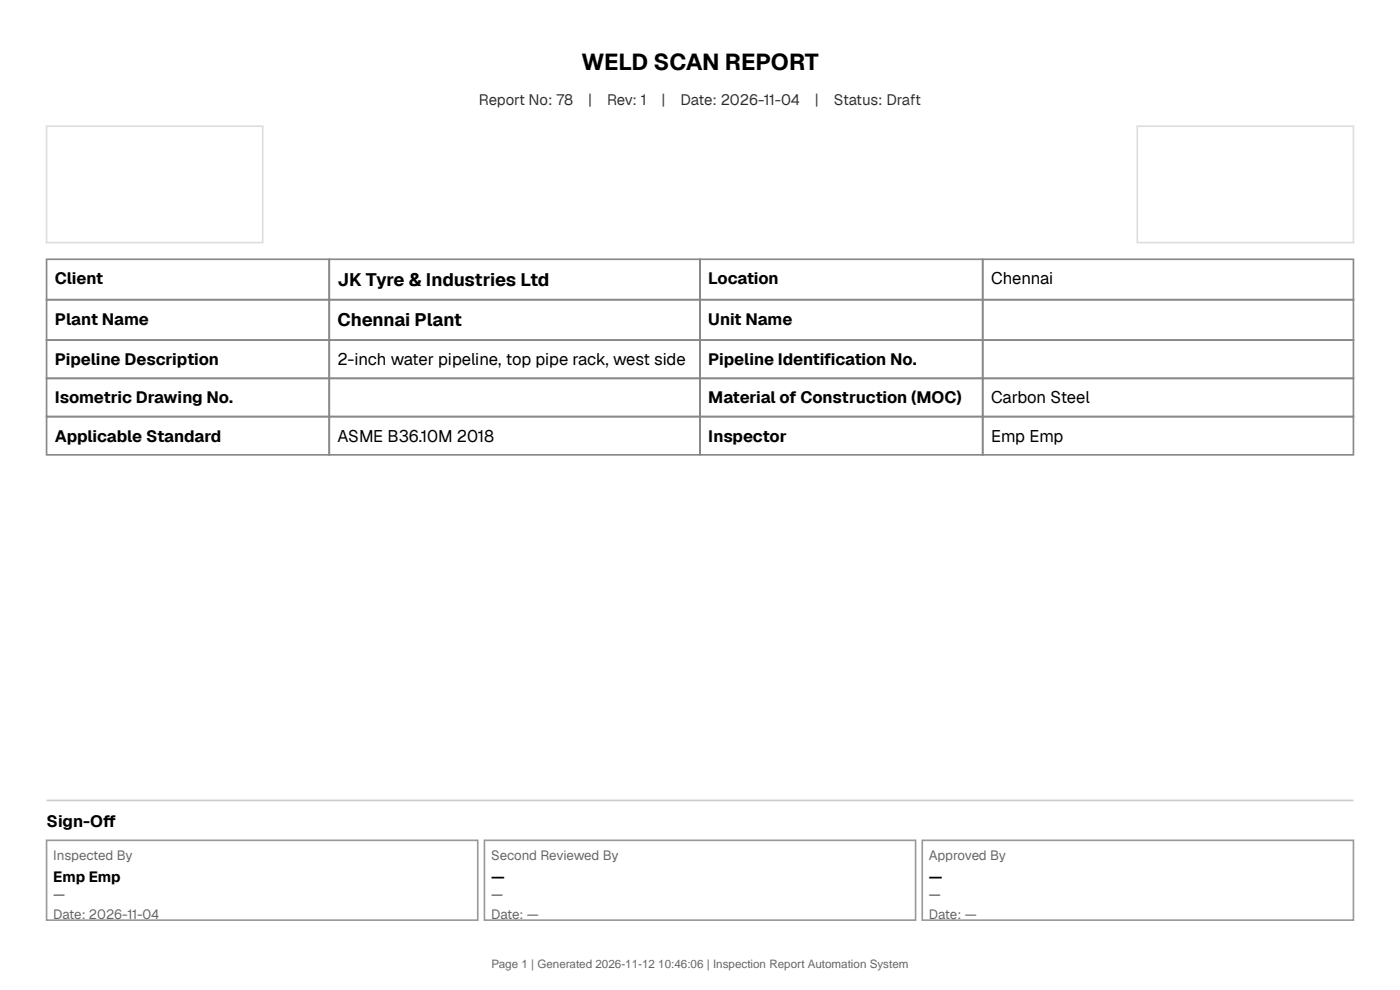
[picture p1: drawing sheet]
<svg xmlns="http://www.w3.org/2000/svg" width="297mm" height="210mm" viewBox="0 0 297 210" stroke-linecap="round" stroke-linejoin="round" font-family="sans-serif">
<defs><g id="words">
<text font-size="4.9" x="123.3" y="14.8">WELD SCAN REPORT</text>
<g font-size="3.9">
<text x="71.6" y="60.7">JK Tyre &amp; Industries Ltd</text>
<text x="71.6" y="69.2">Chennai Plant</text>
</g>
<g font-size="3.5">
<text x="11.6" y="60.3">Client</text>
<text x="150.3" y="60.3">Location</text>
<text x="210.2" y="60.3">Chennai</text>
<text x="11.6" y="68.9">Plant Name</text>
<text x="150.3" y="68.9">Unit Name</text>
<text x="11.6" y="77.5">Pipeline Description</text>
<text x="71.6" y="77.5">2-inch water pipeline, top pipe rack, west side</text>
<text x="150.3" y="77.5">Pipeline Identif</text>
<text x="174.8" y="77.5">ication No.</text>
<text x="11.6" y="85.6">Isometric Drawing No.</text>
<text x="150.3" y="85.6">Material of Construction (MOC)</text>
<text x="210.2" y="85.6">Carbon Steel</text>
<text x="11.6" y="93.7">Applicable Standard</text>
<text x="71.6" y="93.7">ASME B36.10M 2018</text>
<text x="150.3" y="93.7">Inspector</text>
<text x="210.2" y="93.7">Emp Emp</text>
<text x="9.9" y="175.4">Sign-Of</text>
<text x="21.8" y="175.4">f</text>
</g>
<g font-size="3.2" fill="#333">
<text x="101.6" y="22.3">Report No: 78</text>
<text x="124.8" y="22.3">|</text>
<text x="128.8" y="22.3">Rev: 1</text>
<text x="140.3" y="22.3">|</text>
<text x="144.4" y="22.3">Date: 2026-11-04</text>
<text x="172.9" y="22.3">|</text>
<text x="176.9" y="22.3">Status: Draft</text>
</g>
<g font-size="3.2">
<text x="11.3" y="187.1">Emp Emp</text>
<text x="104.2" y="187.1">—</text>
<text x="197.1" y="187.1">—</text>
</g>
<g font-size="2.8" fill="#666">
<text x="11.3" y="182.5">Inspected By</text>
<text x="104.2" y="182.5">Second Reviewed By</text>
<text x="197.1" y="182.5">Approved By</text>
<text x="11.3" y="194.8">Date: 2026-11-04</text>
<text x="104.2" y="194.8">Date: —</text>
<text x="197.1" y="194.8">Date: —</text>
</g>
<g font-size="2.8" fill="#444">
<text x="11.3" y="190.6">—</text>
<text x="104.2" y="190.6">—</text>
<text x="197.1" y="190.6">—</text>
</g>
<text font-size="2.5" fill="#666" x="104.3" y="205.4">Page 1 | Generated 2026-11-12 10:46:06 | Inspection Report Automation System</text>
</g></defs>
<path d="M9.9 26.8h45.8v24.7h-45.8zM241.3 26.8h45.8v24.7h-45.8z" fill="none" stroke="#ddd" stroke-width=".35"/>
<g fill="none" stroke="#888" stroke-width=".35">
<path d="M9.9 55h59.9v8.6h-59.9zM69.8 55h78.7v8.6h-78.7zM148.5 55h60v8.6h-60zM208.5 55h78.6v8.6h-78.6zM9.9 63.6h59.9v8.5h-59.9zM9.9 72.1h59.9v8.2h-59.9zM69.8 63.6h78.7v8.5h-78.7zM69.8 72.1h78.7v8.2h-78.7zM148.5 63.6h60v8.5h-60zM148.5 72.1h60v8.2h-60zM208.5 63.6h78.6v8.5h-78.6zM208.5 72.1h78.6v8.2h-78.6z"/>
<path d="M9.9 80.3h59.9v8.1h-59.9zM9.9 88.4h59.9v8.1h-59.9zM69.8 80.3h78.7v8.1h-78.7zM69.8 88.4h78.7v8.1h-78.7zM148.5 80.3h60v8.1h-60zM148.5 88.4h60v8.1h-60zM208.5 80.3h78.6v8.1h-78.6zM208.5 88.4h78.6v8.1h-78.6z"/>
</g>
<path d="M9.9 169.8h277.2" fill="none" stroke="#ccc" stroke-width=".35"/>
<path d="M9.9 178.3h91.5v16.9h-91.5zM102.8 178.3h91.4v16.9h-91.4zM195.6 178.3h91.5v16.9h-91.5z" fill="none" stroke="#999" stroke-width=".35"/>
<use href="#words"/>
</svg>
